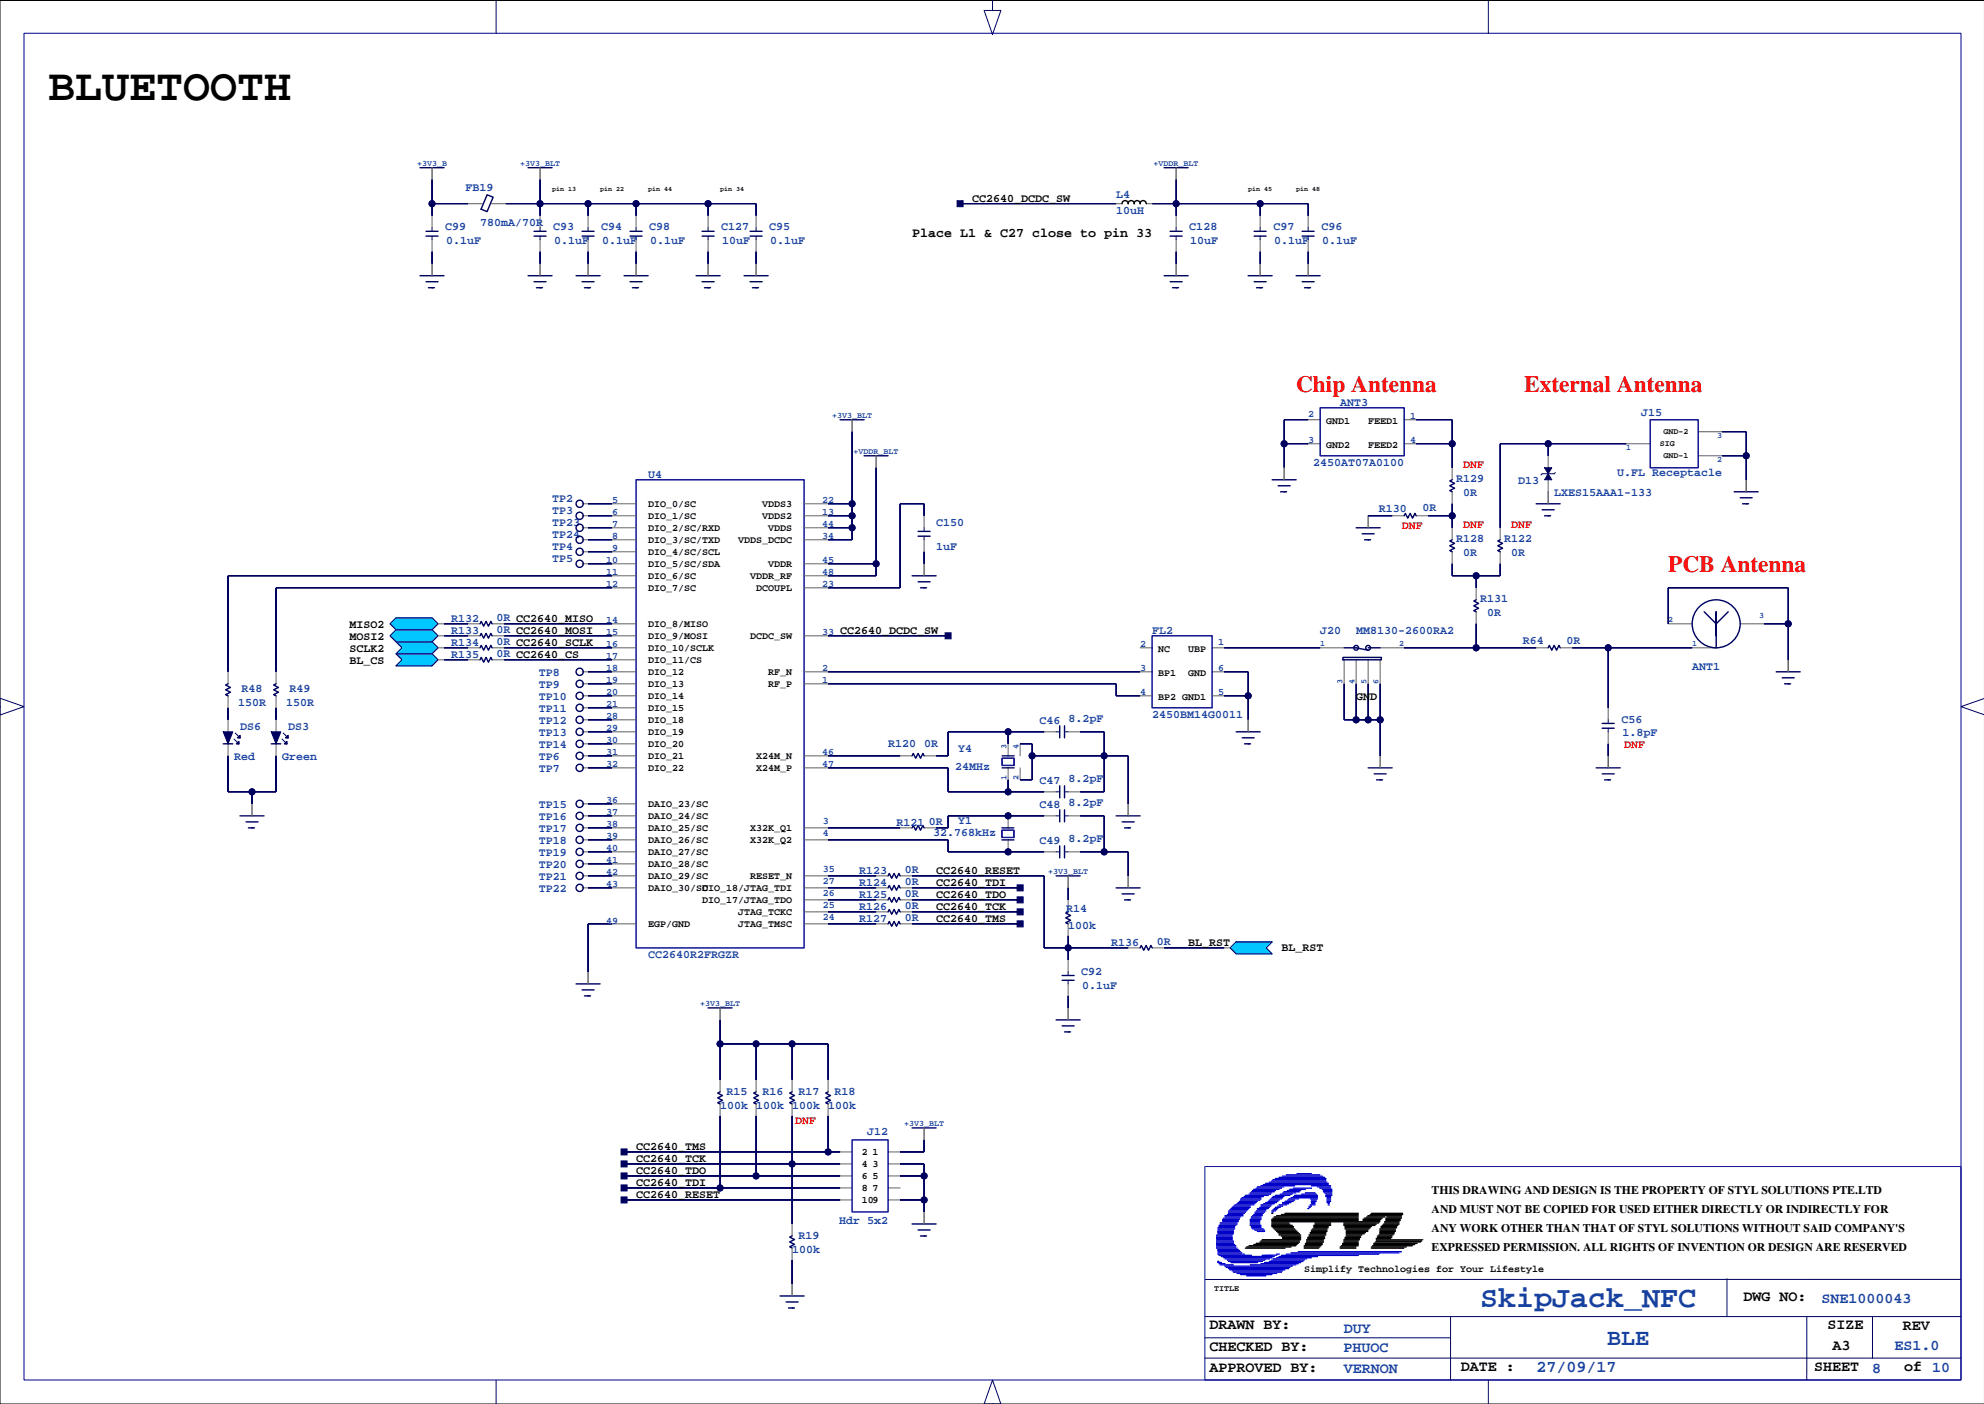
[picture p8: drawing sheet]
<svg xmlns="http://www.w3.org/2000/svg" width="420mm" height="297mm" viewBox="0 0 420 297" stroke-linecap="round" stroke-linejoin="round" font-family="sans-serif">
<defs><g id="words">
<text font-size="9.5" x="10.2" y="21.1">BLUETOOTH</text>
<text font-size="6.3" fill="#1741a1" x="313.2" y="276.5">SkipJack_NFC</text>
<g font-size="4.9" fill="#f00">
<text x="274.3" y="82.8">Chip Antenna</text>
<text x="322.5" y="82.8">External Antenna</text>
<text x="353" y="120.9">PCB Antenna</text>
</g>
<text font-size="4.9" fill="#1741a1" x="340.1" y="284.6">BLE</text>
<text font-size="3.5" fill="#1741a1" x="325.1" y="290.3">27/09/17</text>
<g font-size="3.2">
<text x="368.9" y="275.3">DWG NO:</text>
<text x="255.9" y="281.3">DRAWN BY:</text>
<text x="386.7" y="281.2">SIZE</text>
<text x="402.6" y="281.4">REV</text>
<text x="255.9" y="285.8">CHECKED BY:</text>
<text x="387.8" y="285.5">A3</text>
<text x="255.9" y="290.3">APPROVED BY:</text>
<text x="309.1" y="290">DATE :</text>
<text x="383.9" y="290">SHEET</text>
<text x="402.9" y="290">of 10</text>
</g>
<g font-size="3.2" fill="#1741a1">
<text x="385.4" y="275.7">SNE1000043</text>
<text x="284.3" y="282">DUY</text>
<text x="284.3" y="286">PHUOC</text>
<text x="400.9" y="285.5">ES1.0</text>
<text x="284.3" y="290.5">VERNON</text>
<text x="396.1" y="290.4">8</text>
</g>
<text font-size="2.8" x="193" y="50.2">Place L1 &amp; C27 close to pin 33</text>
<g font-size="2.5" fill="#1741a1">
<text x="98.5" y="40.4">FB19</text>
<text x="236.2" y="41.9">L4</text>
<text x="101.6" y="47.7">780mA/70R</text>
<text x="236.2" y="45.2">10uH</text>
<text x="94.2" y="48.8">C99</text>
<text x="94.4" y="51.7">0.1uF</text>
<text x="117.1" y="48.8">C93</text>
<text x="117.3" y="51.7">0.1uF</text>
<text x="127.2" y="48.8">C94</text>
<text x="127.4" y="51.7">0.1uF</text>
<text x="137.4" y="48.8">C98</text>
<text x="137.6" y="51.7">0.1uF</text>
<text x="152.6" y="48.8">C127</text>
<text x="152.8" y="51.7">10uF</text>
<text x="162.8" y="48.8">C95</text>
<text x="163" y="51.7">0.1uF</text>
<text x="251.7" y="48.8">C128</text>
<text x="251.9" y="51.7">10uF</text>
<text x="269.4" y="48.8">C97</text>
<text x="269.6" y="51.7">0.1uF</text>
<text x="279.6" y="48.8">C96</text>
<text x="279.8" y="51.7">0.1uF</text>
<text x="283.6" y="85.8">ANT3</text>
<text x="347.3" y="88">J15</text>
<text x="137.1" y="101.1">U4</text>
<text x="277.9" y="98.5">2450AT07A0100</text>
<text x="308.1" y="102">R129</text>
<text x="342.2" y="100.7">U.FL Receptacle</text>
<text x="116.8" y="106.1">TP2</text>
<text x="309.6" y="104.9">0R</text>
<text x="321.2" y="102.3">D13</text>
<text x="328.9" y="104.9">LXES15AAA1-133</text>
<text x="116.8" y="108.7">TP3</text>
<text x="116.8" y="111.2">TP23</text>
<text x="116.8" y="113.8">TP24</text>
<text x="198.1" y="111.2">C150</text>
<text x="291.8" y="108.3">R130</text>
<text x="301" y="108.2">0R</text>
<text x="116.8" y="116.3">TP4</text>
<text x="116.8" y="118.8">TP5</text>
<text x="198.1" y="116.3">1uF</text>
<text x="308.1" y="114.7">R128</text>
<text x="309.6" y="117.6">0R</text>
<text x="318.3" y="114.7">R122</text>
<text x="319.8" y="117.6">0R</text>
<text x="95.5" y="131.7">R132</text>
<text x="105.1" y="131.4">0R CC2640_MISO</text>
<text x="313.2" y="127.4">R131</text>
<text x="314.7" y="130.3">0R</text>
<text x="95.5" y="134.2">R133</text>
<text x="95.5" y="136.7">R134</text>
<text x="105.1" y="134">0R CC2640_MOSI</text>
<text x="105.1" y="136.5">0R CC2640_SCLK</text>
<text x="243.8" y="134.1">FL2</text>
<text x="279.3" y="134.1">J20</text>
<text x="287" y="134.1">MM8130-2600RA2</text>
<text x="322.3" y="136.2">R64</text>
<text x="331.4" y="136.1">0R</text>
<text x="95.5" y="139.3">R135</text>
<text x="105.1" y="139.1">0R CC2640_CS</text>
<text x="114" y="143">TP8</text>
<text x="358.1" y="141.7">ANT1</text>
<text x="50.4" y="149.3">150R</text>
<text x="51.1" y="146.4">R48</text>
<text x="60.5" y="149.3">150R</text>
<text x="61.3" y="146.4">R49</text>
<text x="114" y="145.5">TP9</text>
<text x="114" y="148">TP10</text>
<text x="50.8" y="154.4">DS6</text>
<text x="60.9" y="154.4">DS3</text>
<text x="114" y="150.6">TP11</text>
<text x="114" y="153.1">TP12</text>
<text x="114" y="155.7">TP13</text>
<text x="220" y="153.1">C46</text>
<text x="226.1" y="152.8">8.2pF</text>
<text x="243.8" y="151.9">2450BM14G0011</text>
<text x="343.1" y="152.9">C56</text>
<text x="343.3" y="155.8">1.8pF</text>
<text x="49.5" y="160.7">Red</text>
<text x="59.7" y="160.7">Green</text>
<text x="114" y="160.7">TP6</text>
<text x="114" y="158.2">TP14</text>
<text x="187.9" y="158.1">R120</text>
<text x="195.5" y="158.1">0R</text>
<text x="202.7" y="159.1">Y4</text>
<text x="114" y="163.3">TP7</text>
<text x="202.1" y="162.9">24MHz</text>
<text x="220" y="165.8">C47</text>
<text x="226.1" y="165.4">8.2pF</text>
<text x="114" y="170.9">TP15</text>
<text x="114" y="173.4">TP16</text>
<text x="220" y="170.9">C48</text>
<text x="226.1" y="170.5">8.2pF</text>
<text x="114" y="176">TP17</text>
<text x="114" y="178.5">TP18</text>
<text x="189.7" y="174.8">R121</text>
<text x="196.5" y="174.6">0R</text>
<text x="197.4" y="176.9">32.768kHz</text>
<text x="202.7" y="174.3">Y1</text>
<text x="220" y="178.5">C49</text>
<text x="226.1" y="178.1">8.2pF</text>
<text x="114" y="181.1">TP19</text>
<text x="114" y="183.6">TP20</text>
<text x="181.8" y="185">R123</text>
<text x="191.4" y="184.8">0R</text>
<text x="114" y="186.1">TP21</text>
<text x="114" y="188.7">TP22</text>
<text x="181.8" y="187.5">R124</text>
<text x="181.8" y="190.1">R125</text>
<text x="191.4" y="187.3">0R</text>
<text x="191.4" y="189.8">0R</text>
<text x="181.8" y="192.6">R126</text>
<text x="181.8" y="195.1">R127</text>
<text x="191.4" y="192.4">0R</text>
<text x="191.4" y="194.9">0R</text>
<text x="225.6" y="192.9">R14</text>
<text x="226" y="196.6">100k</text>
<text x="137.1" y="202.6">CC2640R2FRGZR</text>
<text x="235.2" y="200.2">R136</text>
<text x="244.8" y="200">0R</text>
<text x="228.8" y="206.2">C92</text>
<text x="229" y="209.1">0.1uF</text>
<text x="153.7" y="231.7">R15</text>
<text x="161.3" y="231.7">R16</text>
<text x="168.9" y="231.7">R17</text>
<text x="176.6" y="231.7">R18</text>
<text x="152.4" y="234.7">100k</text>
<text x="160" y="234.7">100k</text>
<text x="167.6" y="234.7">100k</text>
<text x="175.3" y="234.7">100k</text>
<text x="183.5" y="240.2">J12</text>
<text x="168.9" y="262.2">R19</text>
<text x="177.5" y="259">Hdr 5x2</text>
<text x="167.6" y="265.1">100k</text>
</g>
<g font-size="2.5">
<text x="205.7" y="42.7">CC2640_DCDC_SW</text>
<text x="73.9" y="132.9">MISO2</text>
<text x="73.9" y="135.4">MOSI2</text>
<text x="73.9" y="138">SCLK2</text>
<text x="177.8" y="134.1">CC2640_DCDC_SW</text>
<text x="73.9" y="140.5">BL_CS</text>
<text x="287" y="148">GND</text>
<text x="198.1" y="184.9">CC2640_RESET</text>
<text x="198.1" y="187.4">CC2640_TDI</text>
<text x="198.1" y="189.9">CC2640_TDO</text>
<text x="198.1" y="192.5">CC2640_TCK</text>
<text x="198.1" y="195">CC2640_TMS</text>
<text x="251.4" y="200.1">BL_RST</text>
<text x="271.2" y="201.2">BL_RST</text>
<text x="134.6" y="245.8">CC2640_TCK</text>
<text x="134.6" y="243.3">CC2640_TMS</text>
<text x="134.6" y="250.9">CC2640_TDI</text>
<text x="134.6" y="248.4">CC2640_TDO</text>
<text x="134.6" y="253.4">CC2640_RESET</text>
<text x="302.9" y="252.6">THIS DRAWING AND DESIGN IS THE PROPERTY OF STYL SOLUTIONS PTE.LTD</text>
<text x="302.9" y="256.6">AND MUST NOT BE COPIED FOR USED EITHER DIRECTLY OR INDIRECTLY FOR</text>
<text x="302.9" y="260.6">ANY WORK OTHER THAN THAT OF STYL SOLUTIONS WITHOUT SAID COMPANY'S</text>
<text x="302.9" y="264.6">EXPRESSED PERMISSION. ALL RIGHTS OF INVENTION OR DESIGN ARE RESERVED</text>
</g>
<g font-size="2.5" fill="#f00">
<text x="309.6" y="99.1">DNF</text>
<text x="296.6" y="112">DNF</text>
<text x="309.6" y="111.8">DNF</text>
<text x="319.8" y="111.8">DNF</text>
<text x="343.7" y="158.3">DNF</text>
<text x="168.2" y="237.8">DNF</text>
</g>
<g font-size="2.1" fill="#1741a1">
<text x="276.8" y="88.2">2</text>
<text x="298.4" y="88.7">1</text>
<text x="276.8" y="93.8">3</text>
<text x="298.4" y="93.8">4</text>
<text x="129.5" y="106.5">5</text>
<text x="174" y="106.5">22</text>
<text x="129.5" y="111.6">7</text>
<text x="129.5" y="109">6</text>
<text x="174" y="109">13</text>
<text x="174" y="111.6">44</text>
<text x="128.2" y="119.2">10</text>
<text x="129.5" y="116.7">9</text>
<text x="129.5" y="114.1">8</text>
<text x="174" y="119.2">45</text>
<text x="174" y="114.1">34</text>
<text x="128.2" y="124.3">12</text>
<text x="128.2" y="121.7">11</text>
<text x="174" y="124.3">23</text>
<text x="174" y="121.7">48</text>
<text x="128.2" y="131.9">14</text>
<text x="128.2" y="137">16</text>
<text x="128.2" y="134.4">15</text>
<text x="174" y="134.4">33</text>
<text x="241.2" y="137">2</text>
<text x="257.8" y="136.5">1</text>
<text x="128.2" y="142.1">18</text>
<text x="128.2" y="139.5">17</text>
<text x="174" y="142.1">2</text>
<text x="241.2" y="142.1">3</text>
<text x="257.8" y="142.1">6</text>
<text x="128.2" y="149.7">21</text>
<text x="128.2" y="147.1">20</text>
<text x="128.2" y="144.6">19</text>
<text x="174" y="144.6">1</text>
<text x="241.2" y="147.1">4</text>
<text x="257.8" y="147.1">5</text>
<text x="128.2" y="154.8">29</text>
<text x="128.2" y="152.2">28</text>
<text x="128.2" y="159.8">31</text>
<text x="128.2" y="157.3">30</text>
<text x="174" y="159.8">46</text>
<text x="128.2" y="162.4">32</text>
<text x="174" y="162.4">47</text>
<text x="128.2" y="170">36</text>
<text x="128.2" y="172.5">37</text>
<text x="128.2" y="175.1">38</text>
<text x="128.2" y="177.6">39</text>
<text x="174.1" y="176.9">4</text>
<text x="174.1" y="174.4">3</text>
<text x="128.2" y="185.2">42</text>
<text x="128.2" y="180.1">40</text>
<text x="128.2" y="182.7">41</text>
<text x="174.1" y="184.6">35</text>
<text x="128.2" y="187.8">43</text>
<text x="174.1" y="189.6">26</text>
<text x="174.1" y="187.1">27</text>
<text x="128.2" y="195.4">49</text>
<text x="174.1" y="194.7">24</text>
<text x="174.1" y="192.2">25</text>
</g>
<g font-size="2.1">
<text x="280.6" y="89.7">GND1</text>
<text x="289.5" y="89.7">FEED1</text>
<text x="280.6" y="94.8">GND2</text>
<text x="289.5" y="94.8">FEED2</text>
<text x="137.1" y="107.2">DIO_0/SC</text>
<text x="161.3" y="107.2">VDDS3</text>
<text x="137.1" y="109.7">DIO_1/SC</text>
<text x="137.1" y="112.3">DIO_2/SC/RXD</text>
<text x="161.3" y="109.7">VDDS2</text>
<text x="162.5" y="112.3">VDDS</text>
<text x="137.1" y="114.8">DIO_3/SC/TXD</text>
<text x="137.1" y="117.3">DIO_4/SC/SCL</text>
<text x="137.1" y="119.9">DIO_5/SC/SDA</text>
<text x="156.2" y="114.8">VDDS_DCDC</text>
<text x="162.5" y="119.9">VDDR</text>
<text x="137.1" y="122.4">DIO_6/SC</text>
<text x="137.1" y="125">DIO_7/SC</text>
<text x="158.7" y="122.4">VDDR_RF</text>
<text x="160" y="125">DCOUPL</text>
<text x="137.1" y="132.6">DIO_8/MISO</text>
<text x="137.1" y="135.1">DIO_9/MOSI</text>
<text x="137.1" y="137.7">DIO_10/SCLK</text>
<text x="158.7" y="135.1">DCDC_SW</text>
<text x="245.1" y="137.9">NC</text>
<text x="251.4" y="137.9">UBP</text>
<text x="137.1" y="140.2">DIO_11/CS</text>
<text x="137.1" y="142.7">DIO_12</text>
<text x="162.5" y="142.7">RF_N</text>
<text x="245.1" y="143">BP1</text>
<text x="251.4" y="143">GND</text>
<text x="137.1" y="145.3">DIO_13</text>
<text x="137.1" y="147.8">DIO_14</text>
<text x="162.5" y="145.3">RF_P</text>
<text x="245.1" y="148.1">BP2 GND1</text>
<text x="137.1" y="150.3">DIO_15</text>
<text x="137.1" y="152.9">DIO_18</text>
<text x="137.1" y="155.4">DIO_19</text>
<text x="137.1" y="158">DIO_20</text>
<text x="137.1" y="160.5">DIO_21</text>
<text x="160" y="160.5">X24M_N</text>
<text x="137.1" y="163">DIO_22</text>
<text x="160" y="163">X24M_P</text>
<text x="137.1" y="170.7">DAIO_23/SC</text>
<text x="137.1" y="173.2">DAIO_24/SC</text>
<text x="137.1" y="175.7">DAIO_25/SC</text>
<text x="137.1" y="178.3">DAIO_26/SC</text>
<text x="158.7" y="175.7">X32K_Q1</text>
<text x="158.7" y="178.3">X32K_Q2</text>
<text x="137.1" y="180.8">DAIO_27/SC</text>
<text x="137.1" y="183.4">DAIO_28/SC</text>
<text x="137.1" y="185.9">DAIO_29/SC</text>
<text x="158.7" y="185.9">RESET_N</text>
<text x="137.1" y="188.4">DAIO_30/SC</text>
<text x="148.6" y="191">DIO_17/JTAG_TDO</text>
<text x="148.6" y="188.4">DIO_18/JTAG_TDI</text>
<text x="137.1" y="196.1">EGP/GND</text>
<text x="156.2" y="193.5">JTAG_TCKC</text>
<text x="156.2" y="196.1">JTAG_TMSC</text>
<text x="182.3" y="244.3">2</text>
<text x="184.6" y="244.3">1</text>
<text x="182.3" y="246.8">4</text>
<text x="182.3" y="249.4">6</text>
<text x="182.3" y="251.9">8</text>
<text x="184.6" y="246.8">3</text>
<text x="184.6" y="249.4">5</text>
<text x="184.6" y="251.9">7</text>
<text x="182.3" y="254.5">109</text>
<text x="275.9" y="269.2">Simplify Technologies for Your Lifestyle</text>
</g>
<g font-size="1.8" fill="#1741a1">
<text x="88.2" y="35.2">+3V3_B</text>
<text x="110" y="35.2">+3V3_BLT</text>
<text x="244.1" y="35.2">+VDDR_BLT</text>
<text x="176.1" y="88.5">+3V3_BLT</text>
<text x="344.1" y="95.1">1</text>
<text x="363.3" y="92.6">3</text>
<text x="180.6" y="96.1">+VDDR_BLT</text>
<text x="363.3" y="97.7">2</text>
<text x="353" y="131.7">2</text>
<text x="372.2" y="130.7">3</text>
<text x="279.3" y="136.7">1</text>
<text x="296.1" y="136.7">2</text>
<text x="358.1" y="136.7">1</text>
<text x="284" y="144.7" transform="rotate(-90 284 144.7)">3</text>
<text x="286.6" y="144.7" transform="rotate(-90 286.6 144.7)">4</text>
<text x="289.1" y="144.7" transform="rotate(-90 289.1 144.7)">5</text>
<text x="291.7" y="144.7" transform="rotate(-90 291.7 144.7)">6</text>
<text x="212.9" y="158.4" transform="rotate(-90 212.9 158.4)">3</text>
<text x="215.5" y="158.4" transform="rotate(-90 215.5 158.4)">4</text>
<text x="212.9" y="165" transform="rotate(-90 212.9 165)">1</text>
<text x="215.5" y="165" transform="rotate(-90 215.5 165)">2</text>
<text x="221.8" y="185">+3V3_BLT</text>
<text x="148.1" y="212.9">+3V3_BLT</text>
<text x="191.3" y="238.3">+3V3_BLT</text>
</g>
<g font-size="1.8">
<text x="351.2" y="94.4">SIG</text>
<text x="352" y="91.8">GND-2</text>
<text x="352" y="96.9">GND-1</text>
<text x="256.9" y="273.1">TITLE</text>
</g>
<g font-size="1.4">
<text x="116.8" y="40.3">pin 13</text>
<text x="127" y="40.3">pin 22</text>
<text x="137.1" y="40.3">pin 44</text>
<text x="152.4" y="40.3">pin 34</text>
<text x="264.1" y="40.3">pin 45</text>
<text x="274.3" y="40.3">pin 48</text>
</g>
</g></defs>
<path d="M419.9 .1h-419.9v296.9h419.9M290.9 262.8h9.7M291.1 262.6h9.7M291.2 262.3h9.9M291.2 262.5h9.7M291.2 262.3h9.7" fill="none" stroke="#000" stroke-width=".21"/>
<g fill="none" stroke="#00005e" stroke-width=".3">
<path d="M88.9 35.5h5.1M111.7 35.5h5.1M246.3 35.5h5.1M88.9 58.3h5.1M90.1 48.9h2.6M90.1 50h2.6M90.1 59.6h2.6M103.1 41.2l1.2 .5-1.2 3.1-1.3-.5zM111.7 58.3h5.1M113 48.9h2.5M113 50h2.5M113 59.6h2.5"/>
<path d="M121.9 58.3h5.1M123.2 48.9h2.5M123.2 50h2.5M123.2 59.6h2.5M132.1 58.3h5M133.3 48.9h2.6M133.3 50h2.6M133.3 59.6h2.6M147.3 58.3h5.1M148.6 48.9h2.5M148.6 50h2.5M148.6 59.6h2.5"/>
<path d="M157.4 58.3h5.1M158.7 48.9h2.6M158.7 50h2.6M158.7 59.6h2.6M246.3 58.3h5.1M247.6 48.9h2.5M247.6 50h2.5M247.6 59.6h2.5M264.1 58.3h5.1M265.4 48.9h2.5M265.4 50h2.5M265.4 59.6h2.5"/>
<path d="M274.3 58.3h5M275.5 48.9h2.6M275.5 50h2.6M275.5 59.6h2.6M90.7 60.9h1.2M91.4 60.9h.1M113.5 60.9h1.3M114.3 60.9h.1M123.7 60.9h1.2M124.4 60.9h.1M133.8 60.9h1.3M134.6 60.9h.1"/>
<path d="M149.1 60.9h1.2M149.8 60.9h.1M159.2 60.9h1.3M160 60.9h.1M248.1 60.9h1.3M248.9 60.9h.1M265.9 60.9h1.2M266.6 60.9h.1M276 60.9h1.3M276.8 60.9h.1M177.8 88.8h5M182.8 96.4h5.1"/>
<path d="M194.3 112.4h2.5M194.3 113.4h2.5M269.2 101.5h5.1M270.4 102.8h2.6M271 104h1.2M271.7 104h.1M287 111.7h5M288.2 112.9h2.6M288.7 114.2h1.3M289.5 114.2h.1M297.1 109.1l.3-.5 .5 1 .5-1 .5 1 .5-1 .3 .5M307.3 114.2l-.5 .3 1 .5-1 .5 1 .5-1 .5 .5 .2"/>
<path d="M307.3 101.5l-.5 .3 1 .5-1 .5 1 .5-1 .5 .5 .2M317.4 114.2l-.5 .3 1 .5-1 .5 1 .5-1 .5 .5 .2M325 106.6h5.1M326.3 107.9h2.6M326.8 109.1h1.3M327.6 109.1h.1M366.9 104h5.1M368.2 105.3h2.6M368.7 106.6h1.3M369.5 106.6h.1M101.6 132l.2-.5 .5 1 .5-1 .6 1 .5-1 .2 .5M101.6 134.5l.2-.5 .5 1 .5-1 .6 1 .5-1 .2 .5"/>
<path d="M101.6 137.1l.2-.6 .5 1.1 .5-1.1 .6 1.1 .5-1.1 .2 .6M101.6 139.6l.2-.5 .5 1 .5-1 .6 1 .5-1 .2 .5M193 121.8h5.1M194.3 123.1h2.5M194.8 124.4h1.2M195.5 124.4h.1M284.2 139.1h8.1v.5h-8.1zM284.4 137.1h2.6l2.5 .5M289.5 137.1h2.5M312.3 126.9l-.5 .3 1.1 .5-1.1 .5 1.1 .5-1.1 .5 .5 .2M327.6 137.1l.2-.6 .5 1.1 .6-1.1 .5 1.1 .5-1.1 .2 .6M360.6 129.4l2.5 2.6 2.6-2.6"/>
<path d="M363.1 134.5v-5.1v7.7M47.2 157.4h2.1M48.2 144.7l-.5 .2 1.1 .5-1.1 .5 1.1 .6-1.1 .5 .5 .2M57.4 157.4h2M58.4 144.7l-.5 .2 1 .5-1 .5 1 .6-1 .5 .5 .2M193 159.9l.2-.5 .6 1 .5-1 .5 1 .5-1 .2 .5M212 159.9h2.6M224.2 153.6v2.5M225.2 153.6v2.5M261.6 154.8h5M262.8 156.1h2.6M263.3 157.4h1.3"/>
<path d="M264.1 157.4h.1M339 153.1h2.6M339 154.1h2.6M375.8 142.1h5.1M377.1 143.4h2.5M377.6 144.7h1.3M378.4 144.7h.1M50.8 172.6h5.1M52.1 173.9h2.5M52.6 175.1h1.2M53.3 175.1h.1M193 175.1l.2-.5 .6 1.1 .5-1.1 .5 1.1 .5-1.1 .2 .5"/>
<path d="M212 175.1h2.5M212 177.7h2.5M212 162.4h2.6M224.2 166.3v2.5M224.2 171.3v2.6M224.2 179v2.5M225.2 166.3v2.5M225.2 171.3v2.6M225.2 179v2.5M236.2 172.6h5M237.4 173.9h2.6M237.9 175.1h1.3"/>
<path d="M238.7 175.1h.1M289.5 162.4h5.1M290.8 163.7h2.5M291.3 165h1.2M292 165h.1M337.7 162.4h5.1M339 163.7h2.6M339.5 165h1.3M340.3 165h.1M187.9 185.3l.3-.5 .5 1 .5-1 .5 1 .5-1 .3 .5M187.9 187.8l.3-.5 .5 1.1 .5-1.1 .5 1.1 .5-1.1 .3 .5M187.9 190.4l.3-.5 .5 1 .5-1 .5 1 .5-1 .3 .5"/>
<path d="M187.9 192.9l.3-.5 .5 1 .5-1 .5 1 .5-1 .3 .5M187.9 195.5l.3-.5 .5 1 .5-1 .5 1 .5-1 .3 .5M223.5 185.3h5M226 192.9l-.5 .3 1 .5-1 .5 1 .5-1 .5 .5 .3M236.2 187.8h5M237.4 189.1h2.6M237.9 190.4h1.3M238.7 190.4h.1M121.9 208.2h5.1M123.2 209.4h2.5M123.7 210.7h1.2M124.4 210.7h.1"/>
<path d="M149.8 213.2h5.1M223.5 215.8h5M224.7 206.4h2.6M224.7 207.4h2.6M224.7 217h2.6M225.2 218.3h1.3M226 218.3h.1M241.2 200.5l.3-.5 .5 1 .5-1 .5 1 .5-1 .3 .5M152.4 231l-.5 .3 1 .5-1 .5 1 .5-1 .5 .5 .3M160 231l-.5 .3 1 .5-1 .5 1 .5-1 .5 .5 .3M167.6 231l-.5 .3 1 .5-1 .5 1 .5-1 .5 .5 .3M175.2 231l-.5 .3 1 .5-1 .5 1 .5-1 .5 .5 .3"/>
<path d="M193 238.6h5.1M193 258.9h5.1M165.1 274.2h5M166.3 275.5h2.6M166.8 276.7h1.3M167.6 261.5l-.5 .2 1 .5-1 .6 1 .5-1 .5 .5 .2M167.6 276.7h.1M194.3 260.2h2.5M194.8 261.5h1.2M195.5 261.5h.1"/>
<circle cx="122.7" cy="111.7" r=".76"/>
<circle cx="122.7" cy="119.3" r=".76"/>
<circle cx="122.7" cy="109.1" r=".76"/>
<circle cx="122.7" cy="116.7" r=".76"/>
<circle cx="122.7" cy="114.2" r=".76"/>
<circle cx="122.7" cy="106.6" r=".76"/>
<circle cx="287" cy="137.1" r=".51"/>
<circle cx="289.5" cy="137.1" r=".51"/>
<circle cx="363.1" cy="132" r="5.1"/>
<circle cx="122.7" cy="159.9" r=".76"/>
<circle cx="122.7" cy="152.3" r=".76"/>
<circle cx="122.7" cy="147.2" r=".76"/>
<circle cx="122.7" cy="154.8" r=".76"/>
<circle cx="122.7" cy="144.7" r=".76"/>
<circle cx="122.7" cy="149.8" r=".76"/>
<circle cx="122.7" cy="142.1" r=".76"/>
<circle cx="122.7" cy="157.4" r=".76"/>
<circle cx="122.7" cy="170.1" r=".76"/>
<circle cx="122.7" cy="175.1" r=".76"/>
<circle cx="122.7" cy="162.4" r=".76"/>
<circle cx="122.7" cy="177.7" r=".76"/>
<circle cx="122.7" cy="172.6" r=".76"/>
<circle cx="122.7" cy="187.8" r=".76"/>
<circle cx="122.7" cy="182.8" r=".76"/>
<circle cx="122.7" cy="185.3" r=".76"/>
<circle cx="122.7" cy="180.2" r=".76"/>
</g>
<g fill="none" stroke="#606060" stroke-width=".3">
<path d="M91.4 35.5v2.5M114.3 35.5v2.5M248.9 35.5v2.5M91.4 55.8v2.5M114.3 55.8v2.5M124.4 55.8v2.5M134.6 55.8v2.5M149.8 55.8v2.5M160 55.8v2.5M248.9 55.8v2.5M266.6 55.8v2.5M276.8 55.8v2.5"/>
<path d="M180.3 88.8v2.5M185.4 96.4v2.6M271.7 99v2.5M195.5 119.3v2.5M289.5 109.1v2.6M327.6 104v2.6M369.5 101.5v2.5M378.4 139.6v2.5M264.1 152.3v2.5M292 159.9v2.5M340.3 159.9v2.5M53.3 170.1v2.5"/>
<path d="M238.7 170.1v2.5M226 185.3v2.5M238.7 185.3v2.5M124.4 205.6v2.6M152.4 213.2v2.6M226 213.2v2.6M195.5 238.6v2.6M195.5 256.4v2.5M167.6 271.6v2.6"/>
</g>
<g fill="none" stroke="#606060" stroke-width=".21">
<path d="M91.4 45.6v2.6M91.4 50.7v2.6M99 43.1h3.1M104 43.1h3M114.3 45.6v2.6M114.3 50.7v2.6M124.4 45.6v2.6M124.4 50.7v2.6M134.6 45.6v2.6M134.6 50.7v2.6M149.8 45.6v2.6M149.8 50.7v2.6"/>
<path d="M160 45.6v2.6M160 50.7v2.6M236.2 43.1h1.2M242.5 43.1h1.3M248.9 45.6v2.6M248.9 50.7v2.6M266.6 45.6v2.6M266.6 50.7v2.6M276.8 45.6v2.6M276.8 50.7v2.6M276.8 93.9h2.5M276.8 88.8h2.5"/>
<path d="M297.1 93.9h2.6M297.1 88.8h2.6M307.3 99v2.5M327.6 96.4v2.6M344.1 93.9h5.1M359.3 96.4h5.1M359.3 91.3h5.1M123.2 106.6h1.2M123.2 109.1h1.2M123.2 111.7h1.2M123.2 114.2h1.2M123.2 119.3h1.2"/>
<path d="M123.2 116.7h1.2M129.5 106.6h5.1M129.5 109.1h5.1M129.5 111.7h5.1M129.5 114.2h5.1M129.5 119.3h5.1M129.5 116.7h5.1M170.1 106.6h5.1M170.1 109.1h5.1M170.1 111.7h5.1M170.1 114.2h5.1M170.1 119.3h5.1"/>
<path d="M195.5 109.1v2.6M195.5 114.2v2.5M294.6 109.1h2.5M299.7 109.1h2.5M307.3 104v2.6M307.3 111.7v2.5M307.3 116.7v2.6M317.4 111.7v2.5M317.4 116.7v2.6M327.6 101.5v2.5M92.7 132h1.3M92.7 134.5h1.3"/>
<path d="M92.7 137.1h1.3M92.7 139.6h1.3M99 132h2.6M99 134.5h2.6M99 137.1h2.6M99 139.6h2.6M104.1 132h2.6M104.1 134.5h2.6M104.1 137.1h2.6M104.1 139.6h2.6M129.5 121.8h5.1M129.5 124.4h5.1"/>
<path d="M129.5 132h5.1M129.5 134.5h5.1M129.5 137.1h5.1M129.5 139.6h5.1M170.1 121.8h5.1M170.1 124.4h5.1M170.1 134.5h5.1M241.2 137.1h2.6M256.5 137.1h2.5M279.3 137.1h5.1M284.4 139.6v5.1M287 139.6v5.1"/>
<path d="M289.5 139.6v5.1M292 137.1h5.1M292 139.6v5.1M312.3 124.4v2.5M312.3 129.4v2.6M325 137.1h2.6M330.1 137.1h2.6M353 132h5.1M358.1 137.1h5M368.2 132h5.1M48.2 142.1v2.6M48.2 147.2v2.6"/>
<path d="M48.2 152.3v2.5M48.2 157.4v2.5M58.4 142.1v2.6M58.4 147.2v2.6M58.4 152.3v2.5M58.4 157.4v2.5M123.2 159.9h1.2M123.2 144.7h1.2M123.2 142.1h1.2M123.2 147.2h1.2M123.2 149.8h1.2M123.2 152.3h1.2"/>
<path d="M123.2 154.8h1.2M123.2 157.4h1.2M129.5 159.9h5.1M129.5 144.7h5.1M129.5 142.1h5.1M129.5 147.2h5.1M129.5 149.8h5.1M129.5 152.3h5.1M129.5 154.8h5.1M129.5 157.4h5.1M170.1 159.9h5.1M170.1 144.7h5.1"/>
<path d="M170.1 142.1h5.1M190.5 159.9h2.5M195.5 159.9h2.6M213.3 157.4v2.5M215.9 157.4v2.5M220.9 154.8h2.6M226 154.8h2.5M241.2 142.1h2.6M241.2 147.2h2.6M256.5 142.1h2.5M256.5 147.2h2.5M340.3 149.8v2.5"/>
<path d="M340.3 154.8v2.6M123.2 175.1h1.2M123.2 162.4h1.2M123.2 177.7h1.2M123.2 170.1h1.2M123.2 172.6h1.2M129.5 175.1h5.1M129.5 162.4h5.1M129.5 177.7h5.1M129.5 170.1h5.1M129.5 172.6h5.1M170.1 175.1h5.1"/>
<path d="M170.1 162.4h5.1M170.1 177.7h5.1M190.5 175.1h2.5M195.5 175.1h2.6M213.3 162.4v2.6M213.3 172.7v2.6M213.3 177.7v2.5M215.9 162.4v2.6M220.9 172.6h2.6M220.9 167.5h2.6M226 172.6h2.5M226 167.5h2.5"/>
<path d="M123.2 185.3h1.2M123.2 180.2h1.2M123.2 182.8h1.2M123.2 187.8h1.2M129.5 185.3h5.1M129.5 195.5h5.1M129.5 180.2h5.1M129.5 182.8h5.1M129.5 187.8h5.1M170.1 185.3h5.1M170.1 192.9h5.1M170.1 195.5h5.1"/>
<path d="M170.1 187.8h5.1M170.1 190.4h5.1M185.4 185.3h2.5M185.4 192.9h2.5M185.4 195.5h2.5M185.4 187.8h2.5M185.4 190.4h2.5M190.5 185.3h2.5M190.5 192.9h2.5M190.5 195.5h2.5M190.5 187.8h2.5M190.5 190.4h2.5"/>
<path d="M220.9 180.2h2.6M226 190.4v2.5M226 195.5v2.5M226 180.2h2.5M226 203.1v2.5M226 208.2v2.5M238.7 200.5h2.5M243.8 200.5h2.5M259 200.5h1.3M152.4 228.5v2.5M152.4 233.6v2.5M160 228.5v2.5"/>
<path d="M160 233.6v2.5M167.6 228.5v2.5M167.6 233.6v2.5M175.2 228.5v2.5M175.2 233.6v2.5M167.6 258.9v2.6M177.8 243.7h2.5M177.8 246.3h2.5M177.8 248.8h2.5M177.8 251.3h2.5M177.8 253.9h2.5M187.9 243.7h2.6"/>
<path d="M187.9 246.3h2.6M187.9 248.8h2.6M187.9 251.3h2.6M187.9 253.9h2.6M167.6 264v2.6"/>
</g>
<g fill="none" stroke="#00005e" stroke-width=".21">
<path d="M210 0v2.2h1.8l-1.8 5.1-1.8-5.1h1.8M105 .2v6.9M314.9 .2v6.9M91.4 38v7.6M114.3 38v7.6M248.9 38v7.6M91.4 48.2v.7M91.4 50v.7M91.4 53.3v2.5M91.4 43.1h7.6M107 43.1h53v2.5M114.3 48.2v.7"/>
<path d="M114.3 50v.7M114.3 53.3v2.5M124.4 43.1v2.5M124.4 48.2v.7M124.4 50v.7M124.4 53.3v2.5M134.6 43.1v2.5M134.6 48.2v.7M134.6 50v.7M134.6 53.3v2.5M149.8 43.1v2.5M149.8 48.2v.7"/>
<path d="M149.8 50v.7M149.8 53.3v2.5M160 48.2v.7M160 50v.7M160 53.3v2.5M203.2 43.1h33M243.8 43.1h33v2.5M248.9 48.2v.7M248.9 50v.7M248.9 53.3v2.5M266.6 43.1v2.5M266.6 48.2v.7"/>
<path d="M266.6 50v.7M266.6 53.3v2.5M276.8 48.2v.7M276.8 50v.7M276.8 53.3v2.5M180.3 91.3v22.9h-5.1M185.4 99v22.8h-10.2M271.7 93.9h5.1M276.8 88.8h-5.1v10.2M299.7 88.8h7.6v10.2M299.7 93.9h7.6M327.6 93.9v2.5"/>
<path d="M329.1 100l-.2 .2h-2.6l-.2 .3M344.1 93.9h-26.7v17.8M364.4 96.4h5.1M364.4 91.3h5.1v10.2M124.4 111.7h5.1M124.4 106.6h5.1M124.4 114.2h5.1M124.4 109.1h5.1M124.4 119.3h5.1M124.4 116.7h5.1M175.2 111.7h5.1M175.2 106.6h5.1"/>
<path d="M175.2 109.1h5.1M175.2 119.3h10.2M195.5 109.1v-2.5h-5v17.8h-15.3M195.5 111.7v.7M195.5 113.4v.8M195.5 116.7v2.6M289.5 109.1h5.1M302.2 109.1h5.1M307.3 119.3v2.5h10.1v-2.5M307.3 106.6v5.1M327.6 104h.1M355.5 116.7h.1"/>
<path d="M358.1 114.2h.1M82.5 134.5l1.3-1.3h7.6l1.3 1.3-1.3 1.3h-7.6zM83.8 135.8h7.6l1.3 1.3-1.3 1.2h-7.6l1.3-1.2zM83.8 138.3h7.6l1.3 1.3-1.3 1.3h-7.6l1.3-1.3zM83.8 130.7h7.6l1.3 1.3-1.3 1.2h-7.6l-1.3-1.2zM94 134.5h5M94 137.1h5M94 132h5M94 139.6h5M106.7 134.5h22.8M106.7 137.1h22.8M106.7 132h22.8"/>
<path d="M106.7 139.6h22.8M129.5 121.8h-81.3v20.3M129.5 124.4h-71.1v17.7M175.2 134.5h25.4M259 137.1h20.3M297.1 137.1h27.9M312.3 121.8v2.6M312.3 132v5.1M332.7 137.1h25.4M340.3 137.1v12.7M353 132v-7.6h25.4v15.2M373.3 132h5.1"/>
<path d="M-.1 149.5l.1-1.8 5.1 1.8-5.1 1.8v-1.8M48.2 159.9v7.6h10.2v-7.6M48.2 149.8v2.5M49.5 156.4l.8 .7M49.8 155.1l.7 .7M58.4 149.8v2.5M59.7 156.4l.7 .7M59.9 155.1l.8 .7M124.4 154.8h5.1M124.4 159.9h5.1M124.4 157.4h5.1M124.4 144.7h5.1"/>
<path d="M124.4 147.2h5.1M124.4 142.1h5.1M124.4 149.8h5.1M124.4 152.3h5.1M175.2 159.9h15.3M175.2 144.7h61v2.5h5M175.2 142.1h66M213.3 154.8v2.6M215.9 157.4h2.5v7.6h-2.5M218.4 159.9h20.3v10.2M220.9 154.8h-20.3v5.1h-2.5M223.5 154.8h.7"/>
<path d="M225.2 154.8h.8M228.5 154.8h5.1v12.7h-5.1M259 147.2h5.1M259 142.1h5.1v10.2M284.4 144.7v7.6h7.6M287 144.7v7.6M289.5 144.7v7.6M292 144.7v15.2M340.3 152.3v.8M340.3 154.1v.7M340.3 157.4v2.5M419.9 147.8l-5 1.7 5 1.7"/>
<path d="M53.3 167.5v2.6M124.4 172.6h5.1M124.4 177.7h5.1M124.4 162.4h5.1M124.4 175.1h5.1M124.4 170.1h5.1M175.2 162.4h25.4v5.1h20.3M175.2 177.7h25.4v2.5h20.3M175.2 175.1h15.3M212 175.7h2.5v1.5h-2.5zM212 160.4h2.6v1.5h-2.6zM213.3 165v2.5"/>
<path d="M213.3 172.6v.1M220.9 172.6h-20.3v2.5h-2.5M223.5 167.5h.7M223.5 172.6h.7M225.2 167.5h.8M225.2 172.6h.8M228.5 172.6h5.1v7.6M124.4 180.2h5.1M124.4 187.8h5.1M124.4 185.3h5.1M124.4 182.8h5.1M129.5 195.5h-5.1v10.1"/>
<path d="M175.2 187.8h10.2M175.2 190.4h10.2M175.2 192.9h10.2M175.2 195.5h10.2M175.2 185.3h10.2M193 185.3h27.9v15.2h17.8M193 187.8h22.9M193 190.4h22.9M193 192.9h22.9M193 195.5h22.9M213.3 180.2h.1M223.5 180.2h.7"/>
<path d="M225.2 180.2h.8M226 187.8v2.6M226 198v5.1M228.5 180.2h10.2v5.1M152.4 215.8v12.7M226 205.6v.8M226 207.4v.8M226 210.7v2.5M246.3 200.5h12.7M260.3 200.5l1.3-1.2h7.6l-1.3 1.2 1.3 1.3h-7.6zM152.4 236.1v15.2M152.4 220.9h22.8v7.6"/>
<path d="M160 220.9v7.6M160 236.1v12.7M167.6 220.9v7.6M167.6 236.1v22.8M175.2 236.1v7.6M132.1 243.7h45.7M132.1 246.3h45.7M132.1 248.8h45.7M132.1 253.9h45.7M132.1 251.3h45.7M190.5 246.3h5v10.1M190.5 248.8h5"/>
<path d="M190.5 253.9h5M195.5 241.2v2.5h-5M167.6 266.6v5M254.9 278.5h160M306.9 278.5v13.5M365.4 270.5v8M382.3 278.5v13.5M396.2 278.5v8.8M414.9 270.7h-159.9M105 292v5.1M210 297h1.8l-1.8-5-1.8 5 1.8 .1M254.9 287.3h160"/>
<path d="M254.9 283h52M314.9 292v5.1"/>
<circle cx="91.4" cy="43.1" r=".64"/>
<circle cx="114.3" cy="43.1" r=".64"/>
<circle cx="124.4" cy="43.1" r=".64"/>
<circle cx="134.6" cy="43.1" r=".64"/>
<circle cx="149.8" cy="43.1" r=".64"/>
<circle cx="248.9" cy="43.1" r=".64"/>
<circle cx="266.6" cy="43.1" r=".64"/>
<circle cx="271.7" cy="93.9" r=".64"/>
<circle cx="307.3" cy="93.9" r=".64"/>
<circle cx="327.6" cy="93.9" r=".64"/>
<circle cx="369.5" cy="96.4" r=".64"/>
<circle cx="180.3" cy="106.6" r=".64"/>
<circle cx="180.3" cy="111.7" r=".64"/>
<circle cx="180.3" cy="109.1" r=".64"/>
<circle cx="185.4" cy="119.3" r=".64"/>
<circle cx="307.3" cy="109.1" r=".64"/>
<circle cx="312.3" cy="121.8" r=".64"/>
<circle cx="312.3" cy="137.1" r=".64"/>
<circle cx="340.3" cy="137.1" r=".64"/>
<circle cx="378.4" cy="132" r=".64"/>
<circle cx="213.3" cy="154.8" r=".64"/>
<circle cx="218.4" cy="159.9" r=".64"/>
<circle cx="233.6" cy="159.9" r=".64"/>
<circle cx="264.1" cy="147.2" r=".64"/>
<circle cx="287" cy="152.3" r=".64"/>
<circle cx="289.5" cy="152.3" r=".64"/>
<circle cx="292" cy="152.3" r=".64"/>
<circle cx="53.3" cy="167.5" r=".64"/>
<circle cx="213.3" cy="167.5" r=".64"/>
<circle cx="213.3" cy="172.6" r=".64"/>
<circle cx="213.3" cy="180.2" r=".64"/>
<circle cx="233.6" cy="180.2" r=".64"/>
<circle cx="226" cy="200.5" r=".64"/>
<circle cx="152.4" cy="220.9" r=".64"/>
<circle cx="160" cy="220.9" r=".64"/>
<circle cx="167.6" cy="220.9" r=".64"/>
<circle cx="152.4" cy="251.3" r=".64"/>
<circle cx="160" cy="248.8" r=".64"/>
<circle cx="167.6" cy="246.3" r=".64"/>
<circle cx="175.2" cy="243.7" r=".64"/>
<circle cx="195.5" cy="253.9" r=".64"/>
<circle cx="195.5" cy="248.8" r=".64"/>
</g>
<g fill="#00c7ff" stroke="#00c7ff" stroke-width=".21">
<path d="M260.3 200.5l1.3-1.2h7.6h-7.6h7.6l-1.3 1.2 1.3 1.3h-7.6z" fill-rule="evenodd"/>
<path d="M83.8 135.8h7.6l1.3 1.3-1.3 1.2h-7.6h7.6h-7.6l1.3-1.2z" fill-rule="evenodd"/>
<path d="M83.8 138.3h7.6l1.3 1.3-1.3 1.3h-7.6h7.6h-7.6l1.3-1.3z" fill-rule="evenodd"/>
<path d="M83.8 130.7h7.6l1.3 1.3-1.3 1.2h-7.6l-1.3-1.2z" fill-rule="evenodd"/>
<path d="M82.5 134.5l1.3-1.3h7.6l1.3 1.3-1.3 1.3h-7.6z" fill-rule="evenodd"/>
</g>
<path d="M279.3 86.3h17.8v10.1h-17.8zM349.2 88.8h10.1v10.2h-10.1zM134.6 101.5h35.5v99h-35.5zM243.8 134.5h12.7v15.3h-12.7zM212 175.7h2.5v1.5h-2.5zM212 160.4h2.6v1.5h-2.6zM180.3 241.2h7.6v15.2h-7.6z" fill="none" stroke="#00008b" stroke-width=".3"/>
<g fill="#00005e" stroke="#00005e" stroke-width=".21">
<path d="M57.4 154.8h2l-1 2.6z" fill-rule="evenodd"/>
<path d="M47.2 154.8h2.1l-1.1 2.6z" fill-rule="evenodd"/>
<path d="M180.3 111.7v2.5z" fill-rule="evenodd"/>
<path d="M175.2 111.7h5.1z" fill-rule="evenodd"/>
<path d="M180.3 109.1v2.6z" fill-rule="evenodd"/>
<path d="M180.3 106.6v2.5z" fill-rule="evenodd"/>
<path d="M175.2 106.6h5.1z" fill-rule="evenodd"/>
<path d="M180.3 91.3v15.3z" fill-rule="evenodd"/>
<path d="M175.2 114.2h5.1z" fill-rule="evenodd"/>
<path d="M175.2 109.1h5.1z" fill-rule="evenodd"/>
<path d="M175.2 121.8h10.2z" fill-rule="evenodd"/>
<path d="M185.4 119.3v2.5z" fill-rule="evenodd"/>
<path d="M175.2 119.3h10.2z" fill-rule="evenodd"/>
<path d="M185.4 99v20.3z" fill-rule="evenodd"/>
<path d="M213.3 154.8v2.6z" fill-rule="evenodd"/>
<path d="M198.1 159.9h2.5z" fill-rule="evenodd"/>
<path d="M200.6 154.8v5.1z" fill-rule="evenodd"/>
<path d="M200.6 154.8h12.7z" fill-rule="evenodd"/>
<path d="M213.3 154.8h7.6z" fill-rule="evenodd"/>
<path d="M213.3 180.2h7.6z" fill-rule="evenodd"/>
<path d="M175.2 177.7h25.4z" fill-rule="evenodd"/>
<path d="M200.6 177.7v2.5z" fill-rule="evenodd"/>
<path d="M200.6 180.2h12.7z" fill-rule="evenodd"/>
<path d="M228.5 172.6h5.1z" fill-rule="evenodd"/>
<path d="M233.6 172.6v7.6z" fill-rule="evenodd"/>
<path d="M228.5 180.2h5.1z" fill-rule="evenodd"/>
<path d="M233.6 180.2h5.1z" fill-rule="evenodd"/>
<path d="M238.7 180.2v5.1z" fill-rule="evenodd"/>
<path d="M175.2 159.9h15.3z" fill-rule="evenodd"/>
<path d="M200.6 167.5h12.7z" fill-rule="evenodd"/>
<path d="M213.3 167.5h7.6z" fill-rule="evenodd"/>
<path d="M213.3 165v2.5z" fill-rule="evenodd"/>
<path d="M175.2 162.4h25.4z" fill-rule="evenodd"/>
<path d="M200.6 162.4v5.1z" fill-rule="evenodd"/>
<path d="M175.2 175.1h15.3z" fill-rule="evenodd"/>
<path d="M226 187.8v2.6z" fill-rule="evenodd"/>
<path d="M226 210.7v2.5z" fill-rule="evenodd"/>
<path d="M246.3 200.5h12.7z" fill-rule="evenodd"/>
<path d="M175.2 187.8h10.2z" fill-rule="evenodd"/>
<path d="M175.2 190.4h10.2z" fill-rule="evenodd"/>
<path d="M175.2 192.9h10.2z" fill-rule="evenodd"/>
<path d="M175.2 195.5h10.2z" fill-rule="evenodd"/>
<path d="M160 53.3v2.5z" fill-rule="evenodd"/>
<path d="M160 43.1v2.5z" fill-rule="evenodd"/>
<path d="M149.8 43.1v2.5z" fill-rule="evenodd"/>
<path d="M134.6 43.1v2.5z" fill-rule="evenodd"/>
<path d="M124.4 43.1v2.5z" fill-rule="evenodd"/>
<path d="M114.3 43.1v2.5z" fill-rule="evenodd"/>
<path d="M114.3 38v5.1z" fill-rule="evenodd"/>
<path d="M107 43.1h7.3z" fill-rule="evenodd"/>
<path d="M114.3 43.1h10.1z" fill-rule="evenodd"/>
<path d="M124.4 43.1h10.2z" fill-rule="evenodd"/>
<path d="M134.6 43.1h15.2z" fill-rule="evenodd"/>
<path d="M149.8 43.1h10.2z" fill-rule="evenodd"/>
<path d="M114.3 53.3v2.5z" fill-rule="evenodd"/>
<path d="M124.4 53.3v2.5z" fill-rule="evenodd"/>
<path d="M149.8 53.3v2.5z" fill-rule="evenodd"/>
<path d="M266.6 53.3v2.5z" fill-rule="evenodd"/>
<path d="M276.8 53.3v2.5z" fill-rule="evenodd"/>
<path d="M248.9 53.3v2.5z" fill-rule="evenodd"/>
<path d="M276.8 43.1v2.5z" fill-rule="evenodd"/>
<path d="M266.6 43.1h10.2z" fill-rule="evenodd"/>
<path d="M266.6 43.1v2.5z" fill-rule="evenodd"/>
<path d="M243.8 43.1h5.1z" fill-rule="evenodd"/>
<path d="M248.9 38v5.1z" fill-rule="evenodd"/>
<path d="M248.9 43.1v2.5z" fill-rule="evenodd"/>
<path d="M248.9 43.1h17.7z" fill-rule="evenodd"/>
<path d="M203.2 43.1h33z" fill-rule="evenodd"/>
<path d="M202.5 42.5h1.3v1.2h-1.3z" fill-rule="evenodd"/>
<path d="M195.5 116.7v2.6z" fill-rule="evenodd"/>
<path d="M124.4 195.5h5.1z" fill-rule="evenodd"/>
<path d="M124.4 195.5v10.1z" fill-rule="evenodd"/>
<path d="M134.6 53.3v2.5z" fill-rule="evenodd"/>
<path d="M195.5 106.6v2.5z" fill-rule="evenodd"/>
<path d="M175.2 124.4h15.3z" fill-rule="evenodd"/>
<path d="M190.5 106.6v17.8z" fill-rule="evenodd"/>
<path d="M190.5 106.6h5z" fill-rule="evenodd"/>
<path d="M228.5 154.8h5.1z" fill-rule="evenodd"/>
<path d="M233.6 154.8v5.1z" fill-rule="evenodd"/>
<path d="M233.6 159.9h5.1z" fill-rule="evenodd"/>
<path d="M228.5 167.5h5.1z" fill-rule="evenodd"/>
<path d="M215.9 157.4h2.5z" fill-rule="evenodd"/>
<path d="M218.4 157.4v2.5z" fill-rule="evenodd"/>
<path d="M215.9 165h2.5z" fill-rule="evenodd"/>
<path d="M218.4 159.9v5.1z" fill-rule="evenodd"/>
<path d="M238.7 159.9v10.2z" fill-rule="evenodd"/>
<path d="M233.6 159.9v7.6z" fill-rule="evenodd"/>
<path d="M218.4 159.9h15.2z" fill-rule="evenodd"/>
<path d="M175.2 134.5h25.4z" fill-rule="evenodd"/>
<path d="M200 133.9h1.2v1.3h-1.2z" fill-rule="evenodd"/>
<path d="M91.4 53.3v2.5z" fill-rule="evenodd"/>
<path d="M91.4 43.1h7.6z" fill-rule="evenodd"/>
<path d="M91.4 38v5.1z" fill-rule="evenodd"/>
<path d="M91.4 43.1v2.5z" fill-rule="evenodd"/>
<path d="M175.2 144.7h61z" fill-rule="evenodd"/>
<path d="M236.2 147.2h5z" fill-rule="evenodd"/>
<path d="M236.2 144.7v2.5z" fill-rule="evenodd"/>
<path d="M259 137.1h20.3z" fill-rule="evenodd"/>
<path d="M340.3 157.4v2.5z" fill-rule="evenodd"/>
<path d="M364.4 96.4h5.1z" fill-rule="evenodd"/>
<path d="M364.4 91.3h5.1z" fill-rule="evenodd"/>
<path d="M369.5 96.4v5.1z" fill-rule="evenodd"/>
<path d="M369.5 91.3v5.1z" fill-rule="evenodd"/>
<path d="M175.2 185.3h10.2z" fill-rule="evenodd"/>
<path d="M193 187.8h22.9z" fill-rule="evenodd"/>
<path d="M215.2 187.2h1.3v1.3h-1.3z" fill-rule="evenodd"/>
<path d="M193 190.4h22.9z" fill-rule="evenodd"/>
<path d="M215.2 189.7h1.3v1.3h-1.3z" fill-rule="evenodd"/>
<path d="M193 192.9h22.9z" fill-rule="evenodd"/>
<path d="M215.2 192.3h1.3v1.3h-1.3z" fill-rule="evenodd"/>
<path d="M193 195.5h22.9z" fill-rule="evenodd"/>
<path d="M215.2 194.8h1.3v1.3h-1.3z" fill-rule="evenodd"/>
<path d="M195.5 241.2v2.5z" fill-rule="evenodd"/>
<path d="M190.5 243.7h5z" fill-rule="evenodd"/>
<path d="M195.5 253.9v2.5z" fill-rule="evenodd"/>
<path d="M190.5 246.3h5z" fill-rule="evenodd"/>
<path d="M195.5 246.3v2.5z" fill-rule="evenodd"/>
<path d="M190.5 248.8h5z" fill-rule="evenodd"/>
<path d="M195.5 248.8v5.1z" fill-rule="evenodd"/>
<path d="M190.5 253.9h5z" fill-rule="evenodd"/>
<path d="M132.1 253.9h45.7z" fill-rule="evenodd"/>
<path d="M131.4 253.2h1.3v1.3h-1.3z" fill-rule="evenodd"/>
<path d="M124.4 106.6h5.1z" fill-rule="evenodd"/>
<path d="M124.4 109.1h5.1z" fill-rule="evenodd"/>
<path d="M124.4 116.7h5.1z" fill-rule="evenodd"/>
<path d="M124.4 119.3h5.1z" fill-rule="evenodd"/>
<path d="M48.2 121.8v20.3z" fill-rule="evenodd"/>
<path d="M48.2 121.8h81.3z" fill-rule="evenodd"/>
<path d="M124.4 142.1h5.1z" fill-rule="evenodd"/>
<path d="M124.4 144.7h5.1z" fill-rule="evenodd"/>
<path d="M124.4 147.2h5.1z" fill-rule="evenodd"/>
<path d="M124.4 149.8h5.1z" fill-rule="evenodd"/>
<path d="M124.4 152.3h5.1z" fill-rule="evenodd"/>
<path d="M124.4 154.8h5.1z" fill-rule="evenodd"/>
<path d="M124.4 157.4h5.1z" fill-rule="evenodd"/>
<path d="M124.4 170.1h5.1z" fill-rule="evenodd"/>
<path d="M124.4 172.6h5.1z" fill-rule="evenodd"/>
<path d="M124.4 175.1h5.1z" fill-rule="evenodd"/>
<path d="M124.4 177.7h5.1z" fill-rule="evenodd"/>
<path d="M124.4 180.2h5.1z" fill-rule="evenodd"/>
<path d="M124.4 182.8h5.1z" fill-rule="evenodd"/>
<path d="M124.4 185.3h5.1z" fill-rule="evenodd"/>
<path d="M124.4 187.8h5.1z" fill-rule="evenodd"/>
<path d="M152.4 236.1v15.2z" fill-rule="evenodd"/>
<path d="M132.1 251.3h20.3z" fill-rule="evenodd"/>
<path d="M152.4 251.3h25.4z" fill-rule="evenodd"/>
<path d="M131.4 250.7h1.3v1.3h-1.3z" fill-rule="evenodd"/>
<path d="M160 236.1v12.7z" fill-rule="evenodd"/>
<path d="M132.1 248.8h27.9z" fill-rule="evenodd"/>
<path d="M160 248.8h17.8z" fill-rule="evenodd"/>
<path d="M131.4 248.2h1.3v1.2h-1.3z" fill-rule="evenodd"/>
<path d="M175.2 236.1v7.6z" fill-rule="evenodd"/>
<path d="M175.2 243.7h2.6z" fill-rule="evenodd"/>
<path d="M132.1 243.7h43.1z" fill-rule="evenodd"/>
<path d="M131.4 243.1h1.3v1.2h-1.3z" fill-rule="evenodd"/>
<path d="M175.2 220.9v7.6z" fill-rule="evenodd"/>
<path d="M167.6 220.9v7.6z" fill-rule="evenodd"/>
<path d="M160 220.9v7.6z" fill-rule="evenodd"/>
<path d="M152.4 215.8v5.1z" fill-rule="evenodd"/>
<path d="M152.4 220.9v7.6z" fill-rule="evenodd"/>
<path d="M152.4 220.9h7.6z" fill-rule="evenodd"/>
<path d="M160 220.9h7.6z" fill-rule="evenodd"/>
<path d="M167.6 220.9h7.6z" fill-rule="evenodd"/>
<path d="M167.6 266.6v5z" fill-rule="evenodd"/>
<path d="M48.2 159.9v7.6z" fill-rule="evenodd"/>
<path d="M48.2 167.5h5.1z" fill-rule="evenodd"/>
<path d="M53.3 167.5v2.6z" fill-rule="evenodd"/>
<path d="M53.3 167.5h5.1z" fill-rule="evenodd"/>
<path d="M58.4 159.9v7.6z" fill-rule="evenodd"/>
<path d="M58.4 149.8v2.5z" fill-rule="evenodd"/>
<path d="M48.2 149.8v2.5z" fill-rule="evenodd"/>
<path d="M106.7 132h22.8z" fill-rule="evenodd"/>
<path d="M106.7 134.5h22.8z" fill-rule="evenodd"/>
<path d="M124.4 162.4h5.1z" fill-rule="evenodd"/>
<path d="M124.4 159.9h5.1z" fill-rule="evenodd"/>
<path d="M58.4 124.4v17.7z" fill-rule="evenodd"/>
<path d="M58.4 124.4h71.1z" fill-rule="evenodd"/>
<path d="M284.4 152.3h2.6z" fill-rule="evenodd"/>
<path d="M287 152.3h2.5z" fill-rule="evenodd"/>
<path d="M289.5 152.3h2.5z" fill-rule="evenodd"/>
<path d="M292 152.3v7.6z" fill-rule="evenodd"/>
<path d="M287 144.7v7.6z" fill-rule="evenodd"/>
<path d="M289.5 144.7v7.6z" fill-rule="evenodd"/>
<path d="M292 144.7v7.6z" fill-rule="evenodd"/>
<path d="M284.4 144.7v7.6z" fill-rule="evenodd"/>
<path d="M213.3 172.6v.1z" fill-rule="evenodd"/>
<path d="M198.1 175.1h2.5z" fill-rule="evenodd"/>
<path d="M200.6 172.6v2.5z" fill-rule="evenodd"/>
<path d="M200.6 172.6h12.7z" fill-rule="evenodd"/>
<path d="M213.3 172.6h7.6z" fill-rule="evenodd"/>
<path d="M307.3 109.1v2.6z" fill-rule="evenodd"/>
<path d="M307.3 106.6v2.5z" fill-rule="evenodd"/>
<path d="M302.2 109.1h5.1z" fill-rule="evenodd"/>
<path d="M289.5 109.1h5.1z" fill-rule="evenodd"/>
<path d="M340.3 137.1h17.8z" fill-rule="evenodd"/>
<path d="M332.7 137.1h7.6z" fill-rule="evenodd"/>
<path d="M340.3 137.1v12.7z" fill-rule="evenodd"/>
<path d="M373.3 132h5.1z" fill-rule="evenodd"/>
<path d="M378.4 132v7.6z" fill-rule="evenodd"/>
<path d="M378.4 124.4v7.6z" fill-rule="evenodd"/>
<path d="M353 124.4h25.4z" fill-rule="evenodd"/>
<path d="M353 124.4v7.6z" fill-rule="evenodd"/>
<path d="M312.3 132v5.1z" fill-rule="evenodd"/>
<path d="M297.1 137.1h15.2z" fill-rule="evenodd"/>
<path d="M312.3 137.1h12.7z" fill-rule="evenodd"/>
<path d="M312.3 121.8v2.6z" fill-rule="evenodd"/>
<path d="M307.3 119.3v2.5z" fill-rule="evenodd"/>
<path d="M317.4 119.3v2.5z" fill-rule="evenodd"/>
<path d="M312.3 121.8h5.1z" fill-rule="evenodd"/>
<path d="M307.3 121.8h5z" fill-rule="evenodd"/>
<path d="M124.4 111.7h5.1z" fill-rule="evenodd"/>
<path d="M124.4 114.2h5.1z" fill-rule="evenodd"/>
<path d="M106.7 137.1h22.8z" fill-rule="evenodd"/>
<path d="M106.7 139.6h22.8z" fill-rule="evenodd"/>
<path d="M94 132h5z" fill-rule="evenodd"/>
<path d="M94 134.5h5z" fill-rule="evenodd"/>
<path d="M94 137.1h5z" fill-rule="evenodd"/>
<path d="M94 139.6h5z" fill-rule="evenodd"/>
<path d="M226 198v2.5z" fill-rule="evenodd"/>
<path d="M226 200.5h12.7z" fill-rule="evenodd"/>
<path d="M226 200.5v2.6z" fill-rule="evenodd"/>
<path d="M220.9 200.5h5.1z" fill-rule="evenodd"/>
<path d="M193 185.3h27.9z" fill-rule="evenodd"/>
<path d="M220.9 185.3v15.2z" fill-rule="evenodd"/>
<path d="M167.6 246.3v12.6z" fill-rule="evenodd"/>
<path d="M167.6 246.3h10.2z" fill-rule="evenodd"/>
<path d="M167.6 236.1v10.2z" fill-rule="evenodd"/>
<path d="M132.1 246.3h35.5z" fill-rule="evenodd"/>
<path d="M131.4 245.6h1.3v1.3h-1.3z" fill-rule="evenodd"/>
<path d="M175.2 142.1h66z" fill-rule="evenodd"/>
<path d="M271.7 88.8h5.1z" fill-rule="evenodd"/>
<path d="M271.7 93.9v5.1z" fill-rule="evenodd"/>
<path d="M271.7 88.8v5.1z" fill-rule="evenodd"/>
<path d="M271.7 93.9h5.1z" fill-rule="evenodd"/>
<path d="M307.3 88.8v5.1z" fill-rule="evenodd"/>
<path d="M307.3 93.9v5.1z" fill-rule="evenodd"/>
<path d="M299.7 93.9h7.6z" fill-rule="evenodd"/>
<path d="M299.7 88.8h7.6z" fill-rule="evenodd"/>
<path d="M264.1 147.2v5.1z" fill-rule="evenodd"/>
<path d="M259 147.2h5.1z" fill-rule="evenodd"/>
<path d="M259 142.1h5.1z" fill-rule="evenodd"/>
<path d="M264.1 142.1v5.1z" fill-rule="evenodd"/>
<path d="M327.6 100.2l.7 1.3h-1.5z" fill-rule="evenodd"/>
<path d="M326.8 99h1.5l-.7 1.2z" fill-rule="evenodd"/>
<path d="M327.6 93.9v2.5z" fill-rule="evenodd"/>
<path d="M317.4 93.9h10.2z" fill-rule="evenodd"/>
<path d="M327.6 93.9h16.5z" fill-rule="evenodd"/>
<path d="M317.4 93.9v17.8z" fill-rule="evenodd"/>
<circle cx="180.3" cy="111.7" r=".64"/>
<circle cx="180.3" cy="106.6" r=".64"/>
<circle cx="180.3" cy="109.1" r=".64"/>
<circle cx="185.4" cy="119.3" r=".64"/>
<circle cx="213.3" cy="154.8" r=".64"/>
<circle cx="213.3" cy="180.2" r=".64"/>
<circle cx="233.6" cy="180.2" r=".64"/>
<circle cx="213.3" cy="167.5" r=".64"/>
<circle cx="114.3" cy="43.1" r=".64"/>
<circle cx="124.4" cy="43.1" r=".64"/>
<circle cx="134.6" cy="43.1" r=".64"/>
<circle cx="149.8" cy="43.1" r=".64"/>
<circle cx="248.9" cy="43.1" r=".64"/>
<circle cx="266.6" cy="43.1" r=".64"/>
<circle cx="218.4" cy="159.9" r=".64"/>
<circle cx="233.6" cy="159.9" r=".64"/>
<circle cx="91.4" cy="43.1" r=".64"/>
<circle cx="369.5" cy="96.4" r=".64"/>
<circle cx="195.5" cy="248.8" r=".64"/>
<circle cx="195.5" cy="253.9" r=".64"/>
<circle cx="152.4" cy="251.3" r=".64"/>
<circle cx="160" cy="248.8" r=".64"/>
<circle cx="175.2" cy="243.7" r=".64"/>
<circle cx="152.4" cy="220.9" r=".64"/>
<circle cx="160" cy="220.9" r=".64"/>
<circle cx="167.6" cy="220.9" r=".64"/>
<circle cx="53.3" cy="167.5" r=".64"/>
<circle cx="287" cy="152.3" r=".64"/>
<circle cx="289.5" cy="152.3" r=".64"/>
<circle cx="292" cy="152.3" r=".64"/>
<circle cx="213.3" cy="172.6" r=".64"/>
<circle cx="307.3" cy="109.1" r=".64"/>
<circle cx="340.3" cy="137.1" r=".64"/>
<circle cx="378.4" cy="132" r=".64"/>
<circle cx="312.3" cy="137.1" r=".64"/>
<circle cx="312.3" cy="121.8" r=".64"/>
<circle cx="226" cy="200.5" r=".64"/>
<circle cx="167.6" cy="246.3" r=".64"/>
<circle cx="271.7" cy="93.9" r=".64"/>
<circle cx="307.3" cy="93.9" r=".64"/>
<circle cx="264.1" cy="147.2" r=".64"/>
<circle cx="327.6" cy="93.9" r=".64"/>
</g>
<g fill="#00005e" stroke="#00005e" stroke-width=".3">
<path d="M60.2 157.4l.5-.5v.5z" fill-rule="evenodd"/>
<path d="M60.4 156.1l.5-.5v.5z" fill-rule="evenodd"/>
<path d="M50 157.4l.5-.5v.5z" fill-rule="evenodd"/>
<path d="M50.8 155.6v.5h-.5z" fill-rule="evenodd"/>
</g>
<g fill="none" stroke="#000" stroke-width=".3">
<path d="M237.4 43.1a.66 .66 0 0 1 .7-.7 .66 .66 0 0 1 .6 .7M238.7 43.1a.66 .66 0 0 1 .6-.7 .66 .66 0 0 1 .7 .7M240 43.1a.66 .66 0 0 1 .6-.7 .66 .66 0 0 1 .7 .7M241.2 43.1a.66 .66 0 0 1 .7-.7 .66 .66 0 0 1 .6 .7M269.1 258h18.3M269.1 258.2h18.3M269.1 258.5h22.9M269.1 258.7h3.6M269.1 259h3.8M269.1 259.2h4.3M269.1 259.5h4.6M269.4 257.7h18"/>
<path d="M269.4 259.8h4.3M269.6 257.5h17.8M270.1 257.2h17.3M271.1 257h16.3M271.9 256.7h15.5M278 259.2h3.6M278 259.5h3M278 259.8h3M278.3 258.7h3.3M278.3 259h3.3M284.3 258.7h7.4M284.3 259h6.9"/>
<path d="M284.3 259.2h6.6M284.6 259.5h5.6M284.6 259.8h5.3M288.4 258h3.8M288.4 258.2h3.6M288.7 257.7h3.8M289.2 257.5h3.8M289.4 257.2h7.1M289.9 257h6.9M290.2 256.7h6.6M292.2 259.5h3.3M292.2 259.8h3.3"/>
<path d="M292.5 259.2h3.3M292.7 259h3.3M293 258.5h3M293 258.7h3M293.2 257.7h3.3M293.2 258h3.1M293.2 258.2h3.1M293.5 257.5h3M263.5 264.1h8.4M263.8 263.8h9.4M264.3 263.6h9.9M265.3 263.3h9.1"/>
<path d="M265.8 263.1h8.9M266.6 262.8h8.4M266.8 262.5h8.2M267.1 262.3h8.1M269.6 260h4.3M269.9 260.3h4.3M270.1 260.5h4.3M270.4 260.8h4.3M270.6 261h4.4M270.6 261.3h4.6M271.1 261.5h4.1M271.4 261.8h3.8"/>
<path d="M271.4 262h3.8M276 263.6h3.5M276 263.8h3.3M276 264.1h3M276.2 263.1h3.6M276.2 263.3h3.6M276.5 262.3h3.5M276.5 262.5h3.5M276.5 262.8h3.5M276.7 261.8h3.6M276.7 262h3.6M277 261.3h3.5"/>
<path d="M277 261.5h3.3M277.2 260.8h3.3M277.2 261h3.3M277.5 260.3h3.3M277.5 260.5h3.3M277.7 260h3.1M283.6 263.8h3.3M283.6 264.1h3.3M283.8 263.6h3.6M284.1 263.1h3.3M284.1 263.3h3.3M284.3 262.3h3.3"/>
<path d="M284.3 262.5h3.1M284.3 262.8h3.1M284.6 260h5.1M284.6 261.8h3.3M284.6 262h3M284.9 260.3h4.5M284.9 260.5h4.5M284.9 260.8h4M284.9 261h3.8M284.9 261.3h3.3M284.9 261.5h3M290.2 263.8h7.4"/>
<path d="M290.2 264.1h6.8M290.4 263.6h8.4M290.7 263.1h9.1M290.7 263.3h8.6M291.2 262h3.1M291.5 261.5h3M291.5 261.8h3M291.7 261.3h3.1M292 260h3.3M292 260.3h3.3M292 260.5h3.3M292 260.8h3"/>
<path d="M292 261h3"/>
</g>
<path d="M5.1 7h409.8v285h-409.8zM254.9 246.8h160v45.2h-160z" fill="none" stroke="#00008b" stroke-width=".21"/>
<g fill="none" stroke="#00f" stroke-width=".3">
<path d="M257.7 259.8h3.5M257.9 259.2h3.6M257.9 259.5h3.3M258.2 258.7h3.5M258.2 259h3.5M258.7 258h3.6M258.7 258.2h3.3M258.7 258.5h3.3M259 257.7h3.3M259.2 257.2h3.8M259.2 257.5h3.3M259.7 257h3.3"/>
<path d="M260 256.2h3.8M260 256.5h3.5M260 256.7h3.3M260.2 255.9h3.8M260.5 255.7h3.8M260.7 255.4h3.8M261 255.2h3.5M261.2 254.9h4.1M261.7 254.7h3.9M262 254.4h3.8M262.3 254.2h3.8M262.5 253.7h4.3"/>
<path d="M262.5 253.9h4.1M262.8 253.4h4M263.3 253.1h4M263.5 252.9h4.8M264.3 252.6h4.6M264.5 252.4h4.6M264.5 258h2.3M264.5 258.2h2.1M264.5 258.5h2.1M264.5 258.7h2.1M264.5 259h2.1M264.5 259.2h2.3"/>
<path d="M264.8 252.1h4.8M264.8 257.5h2M264.8 257.7h2M264.8 259.5h2M264.8 259.8h2M265 251.9h4.9M265 257.2h2.1M265.3 251.6h5.3M265.3 257h1.8M265.6 256.5h2M265.6 256.7h1.7M265.8 251.4h5.3"/>
<path d="M265.8 256.2h2M266.1 251.1h5.5M266.1 255.7h2.2M266.1 255.9h1.7M266.6 255.4h2M266.8 250.9h7.1M266.8 254.9h2.3M266.8 255.2h2.1M267.3 250.6h13.7M267.3 254.7h2.3M267.8 250.4h13.2M267.8 254.4h2.3"/>
<path d="M268.3 254.2h2.1M268.6 250.1h12.2M268.6 253.9h2M268.9 253.7h2.2M269.1 249.8h11.4M269.1 253.4h2.3M269.1 256.2h.8M269.1 256.5h.3M269.4 249.6h11.1M269.4 253.1h2.2M269.4 255.9h.7M269.6 255.7h.8"/>
<path d="M269.9 249.3h10.6M269.9 252.9h3M269.9 255.4h1M270.4 255.2h1M270.6 249.1h9.7M270.6 254.9h1.6M270.9 252.6h2.5M271.4 248.8h8.4M271.4 252.4h2.8M271.4 254.4h1.8M271.4 254.7h1.3M271.6 252.1h3.4"/>
<path d="M271.9 254.2h1.8M272.2 248.6h7.1M272.4 251.9h2.8M272.4 253.9h1.5M272.7 253.7h2M272.9 251.6h3.3M273.2 253.4h5.6M273.7 251.4h3.8M273.7 253.1h5.1M273.9 252.9h4.9M274.4 248.3h3.1M275.5 252.6h3"/>
<path d="M276.2 252.4h2.1M276.7 255.7h.3M277 255.2h.5M277 255.4h.2M277.2 253.7h1.6M277.2 254.9h1.1M277.5 250.9h4.1M277.5 253.9h1M277.5 254.2h1M277.5 254.4h.8M277.5 254.7h.8M278.8 251.1h2.8"/>
<path d="M279.3 251.4h2.3M279.8 251.6h2M280 251.9h1.8M280 252.1h1.8M280.3 252.4h1.5M280.5 252.6h1.3M280.5 252.9h1.3M280.5 253.1h1.1M280.8 253.4h.8M280.8 253.7h.8M280.8 253.9h.8M280.8 254.2h.8"/>
<path d="M280.8 254.4h.5M281 254.7h.1M281 254.9h.1M257.4 261.3h3.3M257.4 261.5h3.3M257.4 261.8h3.3M257.4 262h3.3M257.4 262.3h3.3M257.4 262.5h3.6M257.4 262.8h3.6M257.4 263.1h3.6M257.4 263.3h3.8"/>
<path d="M257.4 263.6h4.1M257.4 263.8h4.1M257.4 264.1h4.3M257.7 260h3.5M257.7 260.3h3.3M257.7 260.5h3.3M257.7 260.8h3.3M257.7 261h3.3M257.7 264.3h4.3M257.7 264.6h4.6M257.7 264.8h4.8M257.7 265.1h5.1"/>
<path d="M257.7 265.3h5.6M257.7 266.9h.2M257.7 267.1h.7M257.9 265.6h6.9M257.9 267.4h1.3M258.2 267.6h2.8M258.4 265.8h11.2M259 266.1h10.1M259.2 266.4h9.4M259.2 267.9h14.2M259.5 268.1h13.4M259.7 266.6h7.9"/>
<path d="M260 266.9h7.1M260 268.4h12.7M260.2 268.6h11.7M260.5 267.1h5.6M260.7 268.9h10.7M261 269.1h10.1M261.7 269.4h8.4M262.5 269.7h6.6M263.8 269.9h4M264.5 267.6h9.7M265 260h2.3M265.6 260.3h2"/>
<path d="M266.1 260.5h1.5M266.8 267.4h7.9M267.6 267.1h7.6M268.6 266.9h7.1M269.1 266.6h6.9M269.4 266.4h7.1M270.1 266.1h7.4M270.2 265.5l-3.1 .1M270.6 265.8h8.2M270.7 265.3h-.6M271.1 265.6h16.3M272.2 265.3h19.5"/>
<path d="M273.2 265.1h22.8M274.7 264.8h21.8"/>
</g>
<path d="M269.1 256.7h.1" fill="none" stroke="#00001c" stroke-width=".3"/>
<use href="#words"/>
</svg>
